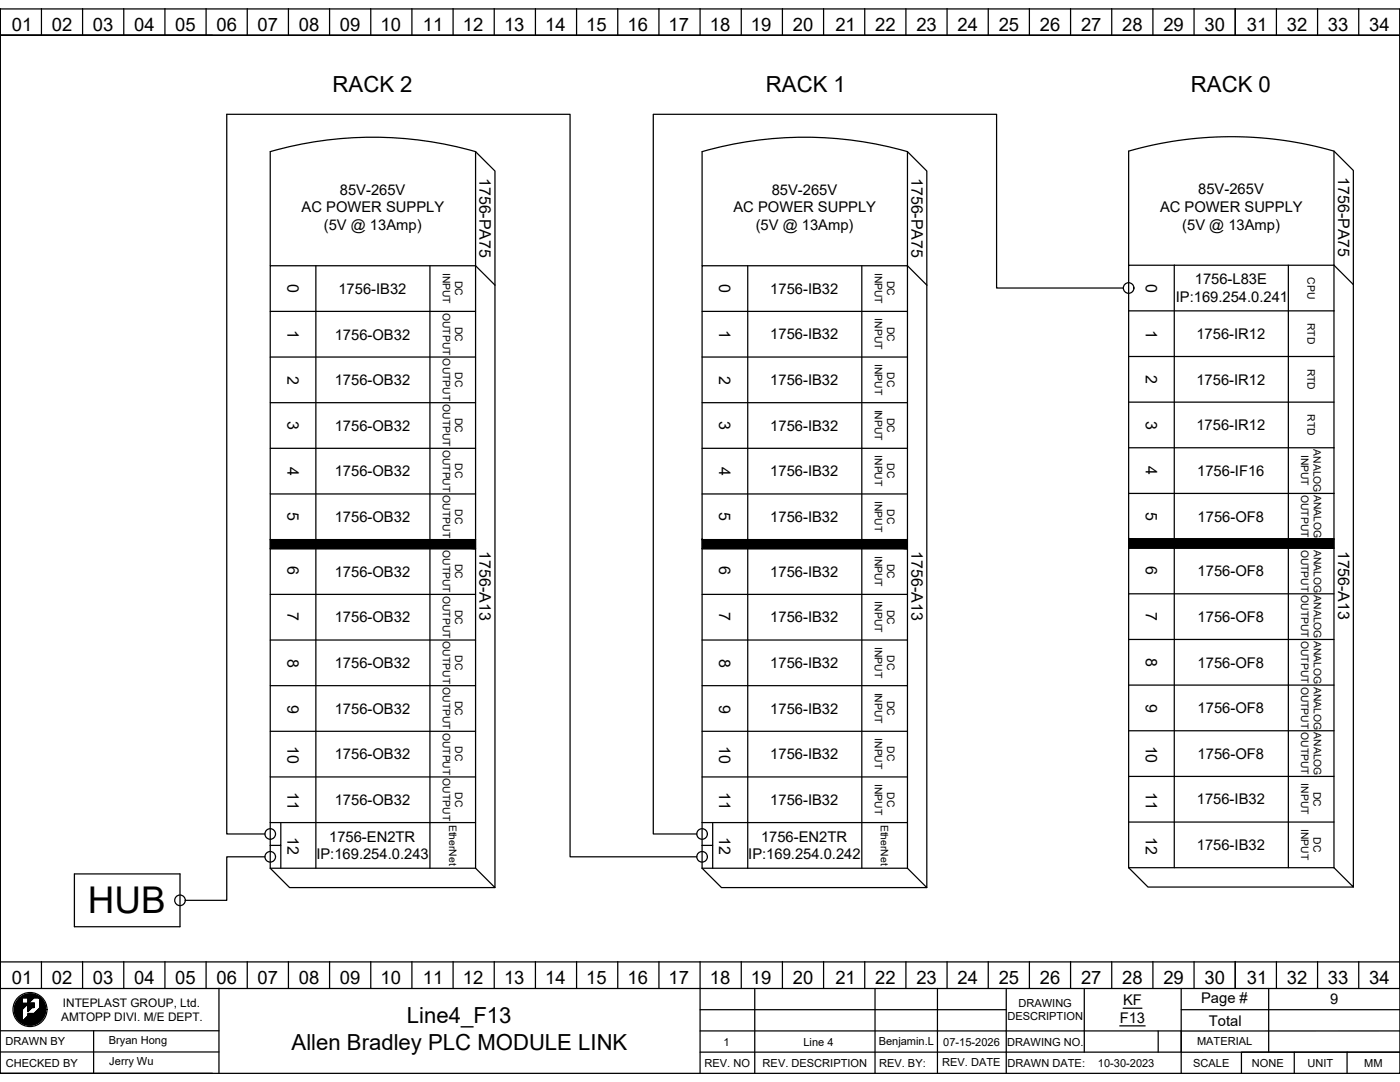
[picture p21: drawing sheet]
<svg xmlns="http://www.w3.org/2000/svg" width="279mm" height="216mm" viewBox="0 0 279 216" stroke-linecap="round" stroke-linejoin="round" font-family="sans-serif">
<defs><g id="words">
<text font-size="7.4" x="17.5" y="182.2">HUB</text>
<g font-size="4.4">
<text x="66.4" y="18.4">RACK 2</text>
<text x="152.9" y="18.4">RACK 1</text>
<text x="237.7" y="18.3">RACK 0</text>
<text x="58.2" y="209.5">Allen Bradley PLC MODULE LINK</text>
<text x="81.2" y="204.2">Line4_F13</text>
</g>
<g font-size="3.7">
<text x="2.4" y="6.2">01</text>
<text x="10.4" y="6.2">02</text>
<text x="18.6" y="6.2">03</text>
<text x="26.8" y="6.2">04</text>
<text x="35" y="6.2">05</text>
<text x="43.2" y="6.2">06</text>
<text x="51.4" y="6.2">07</text>
<text x="59.6" y="6.2">08</text>
<text x="67.8" y="6.2">09</text>
<text x="75.9" y="6.2">10</text>
<text x="84.4" y="6.2">11</text>
<text x="92.4" y="6.2">12</text>
<text x="100.6" y="6.2">13</text>
<text x="108.8" y="6.2">14</text>
<text x="117" y="6.2">15</text>
<text x="125.2" y="6.2">16</text>
<text x="133.4" y="6.2">17</text>
<text x="141.7" y="6.2">18</text>
<text x="149.9" y="6.2">19</text>
<text x="158.2" y="6.2">20</text>
<text x="166.7" y="6.2">21</text>
<text x="174.7" y="6.2">22</text>
<text x="182.9" y="6.2">23</text>
<text x="191.1" y="6.2">24</text>
<text x="199.3" y="6.2">25</text>
<text x="207.5" y="6.2">26</text>
<text x="215.7" y="6.2">27</text>
<text x="224" y="6.2">28</text>
<text x="232.2" y="6.2">29</text>
<text x="240.4" y="6.2">30</text>
<text x="248.8" y="6.2">31</text>
<text x="256.8" y="6.2">32</text>
<text x="265" y="6.2">33</text>
<text x="273.2" y="6.2">34</text>
<text x="2.4" y="196.4">01</text>
<text x="10.4" y="196.4">02</text>
<text x="18.6" y="196.4">03</text>
<text x="26.8" y="196.4">04</text>
<text x="35" y="196.4">05</text>
<text x="43.2" y="196.4">06</text>
<text x="51.4" y="196.4">07</text>
<text x="59.6" y="196.4">08</text>
<text x="67.8" y="196.4">09</text>
<text x="75.9" y="196.4">10</text>
<text x="84.4" y="196.4">11</text>
<text x="92.4" y="196.4">12</text>
<text x="100.6" y="196.4">13</text>
<text x="108.8" y="196.4">14</text>
<text x="117" y="196.4">15</text>
<text x="125.2" y="196.4">16</text>
<text x="133.4" y="196.4">17</text>
<text x="141.7" y="196.4">18</text>
<text x="149.9" y="196.4">19</text>
<text x="158.2" y="196.4">20</text>
<text x="166.7" y="196.4">21</text>
<text x="174.7" y="196.4">22</text>
<text x="182.9" y="196.4">23</text>
<text x="191.1" y="196.4">24</text>
<text x="199.3" y="196.4">25</text>
<text x="207.5" y="196.4">26</text>
<text x="215.7" y="196.4">27</text>
<text x="224" y="196.4">28</text>
<text x="232.2" y="196.4">29</text>
<text x="240.4" y="196.4">30</text>
<text x="248.8" y="196.4">31</text>
<text x="256.8" y="196.4">32</text>
<text x="265" y="196.4">33</text>
<text x="273.2" y="196.4">34</text>
</g>
<g font-size="3.2">
<text x="95.7" y="35.5" transform="rotate(90 95.7 35.5)">1756-PA75</text>
<text x="181.9" y="35.5" transform="rotate(90 181.9 35.5)">1756-PA75</text>
<text x="267" y="35.4" transform="rotate(90 267 35.4)">1756-PA75</text>
<text x="57.4" y="56.7" transform="rotate(90 57.4 56.7)">0</text>
<text x="143.5" y="56.7" transform="rotate(90 143.5 56.7)">0</text>
<text x="228.7" y="56.6" transform="rotate(90 228.7 56.6)">0</text>
<text x="57.4" y="65.9" transform="rotate(90 57.4 65.9)">1</text>
<text x="143.5" y="65.9" transform="rotate(90 143.5 65.9)">1</text>
<text x="228.7" y="65.8" transform="rotate(90 228.7 65.8)">1</text>
<text x="57.3" y="75" transform="rotate(90 57.3 75)">2</text>
<text x="143.5" y="75" transform="rotate(90 143.5 75)">2</text>
<text x="228.7" y="74.9" transform="rotate(90 228.7 74.9)">2</text>
<text x="228.7" y="84" transform="rotate(90 228.7 84)">3</text>
<text x="57.4" y="84.1" transform="rotate(90 57.4 84.1)">3</text>
<text x="143.5" y="84.1" transform="rotate(90 143.5 84.1)">3</text>
<text x="57.3" y="93.1" transform="rotate(90 57.3 93.1)">4</text>
<text x="143.5" y="93.1" transform="rotate(90 143.5 93.1)">4</text>
<text x="228.7" y="93" transform="rotate(90 228.7 93)">4</text>
<text x="57.4" y="102.2" transform="rotate(90 57.4 102.2)">5</text>
<text x="143.5" y="102.2" transform="rotate(90 143.5 102.2)">5</text>
<text x="228.7" y="102.1" transform="rotate(90 228.7 102.1)">5</text>
<text x="57.4" y="113" transform="rotate(90 57.4 113)">6</text>
<text x="95.7" y="110" transform="rotate(90 95.7 110)">1756-A13</text>
<text x="143.6" y="113" transform="rotate(90 143.6 113)">6</text>
<text x="181.9" y="110" transform="rotate(90 181.9 110)">1756-A13</text>
<text x="228.7" y="112.9" transform="rotate(90 228.7 112.9)">6</text>
<text x="267" y="109.9" transform="rotate(90 267 109.9)">1756-A13</text>
<text x="57.4" y="122.2" transform="rotate(90 57.4 122.2)">7</text>
<text x="143.6" y="122.2" transform="rotate(90 143.6 122.2)">7</text>
<text x="228.7" y="122.1" transform="rotate(90 228.7 122.1)">7</text>
<text x="57.4" y="131.4" transform="rotate(90 57.4 131.4)">8</text>
<text x="143.6" y="131.4" transform="rotate(90 143.6 131.4)">8</text>
<text x="228.7" y="131.3" transform="rotate(90 228.7 131.3)">8</text>
<text x="57.4" y="140.6" transform="rotate(90 57.4 140.6)">9</text>
<text x="143.6" y="140.6" transform="rotate(90 143.6 140.6)">9</text>
<text x="228.7" y="140.5" transform="rotate(90 228.7 140.5)">9</text>
<text x="57.4" y="148.9" transform="rotate(90 57.4 148.9)">10</text>
<text x="143.5" y="148.9" transform="rotate(90 143.5 148.9)">10</text>
<text x="228.7" y="148.8" transform="rotate(90 228.7 148.8)">10</text>
<text x="57.4" y="158.1" transform="rotate(90 57.4 158.1)">11</text>
<text x="143.5" y="158.1" transform="rotate(90 143.5 158.1)">11</text>
<text x="228.7" y="158" transform="rotate(90 228.7 158)">11</text>
<text x="57.4" y="167.1" transform="rotate(90 57.4 167.1)">12</text>
<text x="143.5" y="167.1" transform="rotate(90 143.5 167.1)">12</text>
<text x="228.7" y="167" transform="rotate(90 228.7 167)">12</text>
</g>
<g font-size="2.9">
<text x="67.8" y="38.8">85V-265V</text>
<text x="154" y="38.8">85V-265V</text>
<text x="239.1" y="38.7">85V-265V</text>
<text x="60.2" y="42.4">AC POWER SUPPLY</text>
<text x="64.6" y="45.9">(5V @ 13Amp)</text>
<text x="146.4" y="42.4">AC POWER SUPPLY</text>
<text x="150.8" y="45.9">(5V @ 13Amp)</text>
<text x="231.5" y="42.3">AC POWER SUPPLY</text>
<text x="235.9" y="45.8">(5V @ 13Amp)</text>
<text x="67.5" y="58.6">1756-IB32</text>
<text x="153.7" y="58.6">1756-IB32</text>
<text x="238.4" y="56.8">1756-L83E</text>
<text x="234.6" y="60.3">IP:169.254.0.241</text>
<text x="66.8" y="67.7">1756-OB32</text>
<text x="153.7" y="67.7">1756-IB32</text>
<text x="238.8" y="67.6">1756-IR12</text>
<text x="66.8" y="76.9">1756-OB32</text>
<text x="153.7" y="76.8">1756-IB32</text>
<text x="238.8" y="76.7">1756-IR12</text>
<text x="66.8" y="86">1756-OB32</text>
<text x="153.7" y="85.9">1756-IB32</text>
<text x="238.8" y="85.8">1756-IR12</text>
<text x="66.8" y="95.1">1756-OB32</text>
<text x="153.7" y="95">1756-IB32</text>
<text x="238.9" y="94.9">1756-IF16</text>
<text x="66.8" y="104.2">1756-OB32</text>
<text x="153.7" y="104.2">1756-IB32</text>
<text x="239" y="104.1">1756-OF8</text>
<text x="66.8" y="115.1">1756-OB32</text>
<text x="153.7" y="115.1">1756-IB32</text>
<text x="239" y="115">1756-OF8</text>
<text x="66.8" y="124.2">1756-OB32</text>
<text x="153.7" y="124.2">1756-IB32</text>
<text x="239" y="124.1">1756-OF8</text>
<text x="66.8" y="133.3">1756-OB32</text>
<text x="153.7" y="133.3">1756-IB32</text>
<text x="239" y="133.2">1756-OF8</text>
<text x="66.8" y="142.4">1756-OB32</text>
<text x="153.7" y="142.4">1756-IB32</text>
<text x="239" y="142.3">1756-OF8</text>
<text x="66.8" y="151.5">1756-OB32</text>
<text x="153.7" y="151.5">1756-IB32</text>
<text x="239" y="151.4">1756-OF8</text>
<text x="66.8" y="160.6">1756-OB32</text>
<text x="153.7" y="160.6">1756-IB32</text>
<text x="238.9" y="160.5">1756-IB32</text>
<text x="65.7" y="168">1756-EN2TR</text>
<text x="151.9" y="168">1756-EN2TR</text>
<text x="63.1" y="171.5">IP:169.254.0.243</text>
<text x="149.3" y="171.5">IP:169.254.0.242</text>
<text x="238.9" y="169.6">1756-IB32</text>
<text x="224.1" y="200.6">KF</text>
<text x="239.7" y="200.1">Page #</text>
<text x="265.5" y="200.4">9</text>
<text x="223.5" y="204.1">F13</text>
<text x="241.3" y="204.6">Total</text>
</g>
<g font-size="2.4">
<text x="12.2" y="203.7">AMTOPP DIVI. M/E DEPT.</text>
<text x="12.6" y="200.9">INTEPLAST GROUP, Ltd.</text>
</g>
<g font-size="2.2">
<text x="201.1" y="203.6">DESCRIPTION</text>
<text x="203.3" y="200.9">DRAWING</text>
<text x="1.1" y="208.6">DRAWN BY</text>
<text x="21.7" y="208.3">Bryan Hong</text>
<text x="144.4" y="208.8">1</text>
<text x="160.3" y="208.8">Line 4</text>
<text x="175.4" y="208.5">Benjamin.L</text>
<text x="188.3" y="208.7">07-15-2026</text>
<text x="201" y="208.6">DRAWING NO.</text>
<text x="238.9" y="208.6">MATERIAL</text>
<text x="1.2" y="212.8">CHECKED BY</text>
<text x="21.8" y="212.6">Jerry Wu</text>
<text x="140.6" y="212.9">REV. NO</text>
<text x="152.2" y="212.9">REV. DESCRIPTION</text>
<text x="175.4" y="212.9">REV. BY:</text>
<text x="188" y="212.6">REV. DATE</text>
<text x="201.1" y="212.9">DRAWN DATE:</text>
<text x="219.1" y="212.8">10-30-2023</text>
<text x="238.1" y="212.9">SCALE</text>
<text x="249.8" y="212.9">NONE</text>
<text x="260.9" y="212.8">UNIT</text>
<text x="272.3" y="212.9">MM</text>
</g>
<g font-size="2.1">
<text x="88.4" y="54.4" transform="rotate(90 88.4 54.4)">INPUT</text>
<text x="90.9" y="56.1" transform="rotate(90 90.9 56.1)">DC</text>
<text x="174.6" y="54.4" transform="rotate(90 174.6 54.4)">INPUT</text>
<text x="177" y="56.1" transform="rotate(90 177 56.1)">DC</text>
<text x="260.9" y="55.3" transform="rotate(90 260.9 55.3)">CPU</text>
<text x="88.4" y="62.4" transform="rotate(90 88.4 62.4)">OUTPUT</text>
<text x="90.9" y="65.2" transform="rotate(90 90.9 65.2)">DC</text>
<text x="174.6" y="63.5" transform="rotate(90 174.6 63.5)">INPUT</text>
<text x="177" y="65.2" transform="rotate(90 177 65.2)">DC</text>
<text x="260.9" y="64.4" transform="rotate(90 260.9 64.4)">RTD</text>
<text x="88.4" y="71.5" transform="rotate(90 88.4 71.5)">OUTPUT</text>
<text x="90.9" y="74.3" transform="rotate(90 90.9 74.3)">DC</text>
<text x="174.6" y="72.6" transform="rotate(90 174.6 72.6)">INPUT</text>
<text x="177" y="74.3" transform="rotate(90 177 74.3)">DC</text>
<text x="260.9" y="73.5" transform="rotate(90 260.9 73.5)">RTD</text>
<text x="88.4" y="80.6" transform="rotate(90 88.4 80.6)">OUTPUT</text>
<text x="90.9" y="83.4" transform="rotate(90 90.9 83.4)">DC</text>
<text x="174.6" y="81.7" transform="rotate(90 174.6 81.7)">INPUT</text>
<text x="177" y="83.4" transform="rotate(90 177 83.4)">DC</text>
<text x="260.9" y="82.7" transform="rotate(90 260.9 82.7)">RTD</text>
<text x="88.4" y="89.7" transform="rotate(90 88.4 89.7)">OUTPUT</text>
<text x="262.2" y="89.7" transform="rotate(90 262.2 89.7)">ANALOG</text>
<text x="90.9" y="92.5" transform="rotate(90 90.9 92.5)">DC</text>
<text x="174.6" y="90.8" transform="rotate(90 174.6 90.8)">INPUT</text>
<text x="177" y="92.5" transform="rotate(90 177 92.5)">DC</text>
<text x="259.7" y="90.7" transform="rotate(90 259.7 90.7)">INPUT</text>
<text x="88.4" y="98.9" transform="rotate(90 88.4 98.9)">OUTPUT</text>
<text x="90.9" y="101.6" transform="rotate(90 90.9 101.6)">DC</text>
<text x="174.6" y="99.9" transform="rotate(90 174.6 99.9)">INPUT</text>
<text x="177" y="101.6" transform="rotate(90 177 101.6)">DC</text>
<text x="259.7" y="98.7" transform="rotate(90 259.7 98.7)">OUTPUT</text>
<text x="262.2" y="98.8" transform="rotate(90 262.2 98.8)">ANALOG</text>
<text x="88.4" y="109.8" transform="rotate(90 88.4 109.8)">OUTPUT</text>
<text x="90.9" y="112.5" transform="rotate(90 90.9 112.5)">DC</text>
<text x="174.6" y="110.9" transform="rotate(90 174.6 110.9)">INPUT</text>
<text x="177" y="112.5" transform="rotate(90 177 112.5)">DC</text>
<text x="259.7" y="109.7" transform="rotate(90 259.7 109.7)">OUTPUT</text>
<text x="262.2" y="109.7" transform="rotate(90 262.2 109.7)">ANALOG</text>
<text x="88.4" y="118.9" transform="rotate(90 88.4 118.9)">OUTPUT</text>
<text x="174.6" y="120" transform="rotate(90 174.6 120)">INPUT</text>
<text x="259.7" y="118.8" transform="rotate(90 259.7 118.8)">OUTPUT</text>
<text x="262.2" y="118.8" transform="rotate(90 262.2 118.8)">ANALOG</text>
<text x="90.9" y="121.6" transform="rotate(90 90.9 121.6)">DC</text>
<text x="177" y="121.6" transform="rotate(90 177 121.6)">DC</text>
<text x="88.4" y="128" transform="rotate(90 88.4 128)">OUTPUT</text>
<text x="90.9" y="130.7" transform="rotate(90 90.9 130.7)">DC</text>
<text x="174.6" y="129.1" transform="rotate(90 174.6 129.1)">INPUT</text>
<text x="177" y="130.7" transform="rotate(90 177 130.7)">DC</text>
<text x="259.7" y="127.9" transform="rotate(90 259.7 127.9)">OUTPUT</text>
<text x="262.2" y="127.9" transform="rotate(90 262.2 127.9)">ANALOG</text>
<text x="88.4" y="137.1" transform="rotate(90 88.4 137.1)">OUTPUT</text>
<text x="259.7" y="137" transform="rotate(90 259.7 137)">OUTPUT</text>
<text x="262.2" y="137" transform="rotate(90 262.2 137)">ANALOG</text>
<text x="90.9" y="139.8" transform="rotate(90 90.9 139.8)">DC</text>
<text x="174.6" y="138.2" transform="rotate(90 174.6 138.2)">INPUT</text>
<text x="177" y="139.8" transform="rotate(90 177 139.8)">DC</text>
<text x="88.4" y="146.2" transform="rotate(90 88.4 146.2)">OUTPUT</text>
<text x="90.9" y="148.9" transform="rotate(90 90.9 148.9)">DC</text>
<text x="174.6" y="147.3" transform="rotate(90 174.6 147.3)">INPUT</text>
<text x="177" y="148.9" transform="rotate(90 177 148.9)">DC</text>
<text x="259.7" y="146.1" transform="rotate(90 259.7 146.1)">OUTPUT</text>
<text x="262.2" y="146.1" transform="rotate(90 262.2 146.1)">ANALOG</text>
<text x="88.4" y="155.3" transform="rotate(90 88.4 155.3)">OUTPUT</text>
<text x="90.9" y="158.1" transform="rotate(90 90.9 158.1)">DC</text>
<text x="174.6" y="156.4" transform="rotate(90 174.6 156.4)">INPUT</text>
<text x="177" y="158.1" transform="rotate(90 177 158.1)">DC</text>
<text x="259.7" y="156.3" transform="rotate(90 259.7 156.3)">INPUT</text>
<text x="262.2" y="157.9" transform="rotate(90 262.2 157.9)">DC</text>
<text x="89.6" y="164.5" transform="rotate(90 89.6 164.5)">EtherNet</text>
<text x="175.8" y="164.5" transform="rotate(90 175.8 164.5)">EtherNet</text>
<text x="259.7" y="165.4" transform="rotate(90 259.7 165.4)">INPUT</text>
<text x="262.2" y="167.1" transform="rotate(90 262.2 167.1)">DC</text>
</g>
</g></defs>
<g fill="none" stroke="#000" stroke-width=".25">
<path d="M.1 1.8h279.3v212.4h-279.3zM.1 7v-5.2v5.3M.1 7.1v184.8v-4.2M8.3 1.7v5.4M16.5 1.7v5.4M24.7 1.7v5.4M32.9 1.7v5.4M41.1 1.7v5.4M42.4 7.1h-42.3h279.3M49.3 1.7v5.4M57.6 1.7v5.4M65.8 1.7v5.4"/>
<path d="M74 1.7v5.4M82.2 1.7v5.4M90.4 1.7v5.4M98.6 1.7v5.4M106.9 1.7v5.4M115.1 1.7v5.4M123.3 1.7v5.4M131.5 1.7v5.4M139.7 1.7v5.4M147.9 1.7v5.4M156.1 1.7v5.4M164.4 1.7v5.4"/>
<path d="M172.6 1.7v5.4M180.8 1.7v5.4M189 1.7v5.4M197.2 1.7v5.4M205.4 1.7v5.4M213.7 1.7v5.4M221.9 1.7v5.4M230.1 1.7v5.4M238.3 1.7v5.4M246.5 1.7v5.4M254.7 1.7v5.4M262.9 1.7v5.4"/>
<path d="M271.2 1.7v5.4M279.4 1.8v195.4h-279.3v-5.3h279.3M53.9 30.3a74.4 74.4 0 0 1 41 0M53.9 30.3v22.7M94.9 30.3l3.9 3.8v22.8l-3.9-3.9zM140.1 30.3a74.4 74.4 0 0 1 41 0M140.1 30.3v22.7M181.1 30.3l3.9 3.8v22.8l-3.9-3.9zM266.2 30.2v40.9M63 53v54.7M85.8 53v54.7M98.8 56.9v120.2l-3.9-3.9"/>
<path d="M149.2 53v54.7M172 53v54.7M185 56.9v120.2l-3.9-3.9M224.2 57.5h-25.3v-34.7h-68.5v143.6h8.7M225.2 52.9v-22.7a74.4 74.4 0 0 1 41 0l3.9 3.8v22.8M234.4 52.9h-9.2v9.1M234.4 52.9h31.8l3.9 3.9M234.4 52.9v54.7M257.1 52.9v54.7M270.1 56.8v120.2l-3.9-3.9M53.9 62.1h41M53.9 71.2h41"/>
<path d="M140.1 62.1h41M140.1 71.2h41M225.2 62v36.5M225.2 62h41M225.2 71.1h41M266.2 71.1v18.2M53.9 80.3h41M53.9 89.5h41M53.9 98.6h41M140.1 80.3h41M140.1 89.5h41M140.1 98.6h41"/>
<path d="M225.2 80.2h41M225.2 89.3h41M225.2 98.5h41M225.2 98.5v20M266.2 89.3v20.1M53.9 109.5v54.6M53.9 107.7v-54.7h41v54.7M53.9 107.7h41M53.9 118.6h41M53.9 109.5h41M53.9 107.7v1.8M63 109.5v63.7"/>
<path d="M85.8 109.5v63.7M94.9 109.5v63.7M94.9 107.7v1.8M140.1 109.5v54.6M140.1 107.7v-54.7h41v54.7M140.1 107.7h.1M140.1 107.7h41M140.1 118.6h41M140.1 109.5h41M140.1 107.7v1.8M149.2 109.5v63.7M172 109.5v63.7"/>
<path d="M181.1 109.5v63.7M181.1 107.7v1.8M225.2 118.5v54.6M225.2 107.6h.1M225.2 107.6h41M225.2 118.5h41M225.2 109.4h41M234.4 109.4v63.7M257.1 109.4v63.7M266.2 109.4v63.7M53.9 127.7h41M53.9 136.8h41"/>
<path d="M140.1 127.7h41M140.1 136.8h41M225.2 127.6h41M225.2 136.7h41M53.9 145.9h41M53.9 155h41M140.1 145.9h41M140.1 155h41M225.2 145.8h41M225.2 154.9h41M14.8 174.4h21.1v10.5h-21.1zM52.9 166.4h-7.6v-143.6h68.5v148.2h25.3"/>
<path d="M52.9 171h-7.6v8.7h-8.3M53.9 173.2h41M53.9 164.1h41M53.9 173.2l3.9 3.9h41M53.9 164.1v9.1M56 164.1v4.6h-2.1M56 168.7v4.5M140.1 173.2h41M140.1 164.1h41M140.1 173.2l3.9 3.9h41M140.1 164.1v9.1M142.2 164.1v4.6h-2.1"/>
<path d="M142.2 168.7v4.5M225.2 173.1h41M225.2 164h41M225.2 173.1l3.9 3.9h41M4 199.1l-.4 .3M4.3 198.8l-.9 .9M4.3 198.9h1.3v1.3h-1.3zM4.4 199.2l-1.4 1.4M4.4 199.2l-1.4 1.5M4.4 199.3l-1.5 1.5M4.4 199.4l-1.5 1.5M4.4 199.4l-1.5 1.6"/>
<path d="M4.4 199.5l-1.5 1.5M4.4 199.6l-1.5 1.5M4.4 199.6l-1.5 1.6M4.4 199.7l-1.5 1.6M4.4 199.8l-1.5 1.5M4.4 199.9l-1.5 1.5M4.4 199.9l-1.5 1.6M4.4 200l-1.5 1.5M4.4 198.7l-1.1 1.2M4.6 198.7l-1.4 1.3M4.7 198.6l-1.6 1.6M4.8 198.5l-1.7 1.8"/>
<path d="M5 198.5l-1.9 1.9M5.1 198.5l-2.1 2M5.2 198.4l-.7 .7M5.2 198.4l-.6 .7M5.3 198.4l-.7 .7M5.4 198.4l-.7 .7M5.5 198.4l-.7 .7M5.6 198.4l-.8 .7M5.7 198.3l-.8 .8M5.7 198.3l-.7 .8M5.8 198.3l-.8 .8M5.9 198.3l-.8 .8"/>
<path d="M6 198.3l-.8 .8M6.1 198.3l-.8 .8M6.2 198.3l-.8 .8M6.2 198.3l-.7 .8M6.3 198.3l-.8 .8M6.4 198.4l-.8 .8M6.5 198.4l-.9 .8M6.5 198.4l-.9 .9M6.6 198.4l-1 1M6.7 198.4l-1.1 1.1M6.8 198.4l-1.2 1.2M6.9 198.4l-1.3 1.3"/>
<path d="M6.9 198.5l-1.3 1.3M7 198.5l-1.4 1.4M7.1 198.5l-1.5 1.5M7.1 198.5l-1.5 1.6M7.2 198.6l-1.6 1.5M7.2 198.6l-1.6 1.6M7.3 198.6l-4.2 4.1M7.3 198.6l-.5 .5M7.4 198.6l-.5 .5M7.4 198.7l-.4 .4M7.5 198.7l-.5 .4M7.5 198.7l-.4 .4"/>
<path d="M7.5 198.7l-.3 .4M7.6 198.8l-.4 .3M7.6 198.8l-.3 .3M7.7 198.8l-.3 .3M7.7 198.8l-.2 .3M7.8 198.9l-.3 .2M7.8 198.9l-.2 .2M7.9 199l-.2 .1M7.9 199.3l.2-.2-.2 .2M7.9 199l-.2 .2M7.9 199l-.1 .2M8 199.1l-.2 .1"/>
<path d="M8 199.1l-.1 .2M8.1 199.2l-.2 .2M8.2 199.2l-.3 .2M8.2 199.2l-.3 .3M8.2 199.3l-.3 .3M8.3 199.3l-.4 .3M8.3 191.9v5.3M8.3 199.4l-.4 .3M8.3 199.4l-.4 .4M8.4 199.4l-.5 .5M8.4 199.5l-.5 .4M8.4 199.5l-.5 .5"/>
<path d="M8.5 199.5l-.6 .6M8.5 199.6l-.6 .5M8.5 199.6l-.6 .6M8.5 199.7l-.6 .6M8.6 199.8l-.7 .7M8.7 199.8l-.8 .7M8.7 199.9l-.8 .7M8.7 199.9l-.8 .8M8.7 200l-.8 .7M16.5 191.9v5.3M24.7 191.9v5.3M32.9 191.9v5.3"/>
<path d="M41.1 191.9v5.3M43.7 197.2v17M49.3 191.9v5.3M57.6 191.9v5.3M65.8 191.9v5.3M74 191.9v5.3M82.2 191.9v5.3M90.4 191.9v5.3M98.6 191.9v5.3M106.9 191.9v5.3M115.1 191.9v5.3M123.3 191.9v5.3"/>
<path d="M131.5 191.9v5.3M139.7 191.9v22.3M147.9 191.9v5.3M150.6 197.2v17M156.1 191.9v5.3M164.4 191.9v5.3M172.6 191.9v5.3M174.6 197.2v17M180.8 191.9v5.3M187.1 197.2v17M189 191.9v5.3M197.2 191.9v5.3"/>
<path d="M200.8 197.2v17M205.4 191.9v5.3M213.7 191.9v5.3M216.4 197.2v8.5h19.3M221.9 191.9v5.3M230.1 191.9v5.3M235.7 197.2v17M238.3 191.9v5.3M246.5 191.9v5.3M253.2 197.2v12.7M254.7 191.9v5.3M262.9 191.9v5.3"/>
<path d="M271.2 191.9v5.3M.1 209.9h43.6M.1 205.7h43.6M.1 214.2h42.3M4.3 201.4l2.5-2.5h.9l.3 .2 .1 1.9-1.3 1.3h-1.2v.4l-1.3 1.3zM4.4 202.9l-.6 .7M4.4 201.6l-1.2 1.2M4.4 201.8l-1.1 1.1M4.4 201.8l-1.1 1.2 1.1-1.1M4.4 202.1l-1 1.1M4.4 202.2l-1 1M4.4 202.3l-.9 .9"/>
<path d="M4.4 202.3l-.9 1M4.4 202.6l-.8 .8M4.4 202.7l-.8 .8M4.4 202.7l-.7 .8M4.4 202.8l-.7 .7M4.4 202.9l-.7 .7M4.4 203.2l-.5 .5M4.4 200.1l-1.5 1.5M4.4 200.1l-1.5 1.6M4.4 200.2l-1.5 1.5M4.4 200.3l-1.5 1.5M4.4 201.5l-1.2 1.3"/>
<path d="M4.4 201.6l-1.2 1.3M4.4 201.7l-1.2 1.2M4.4 202l-1.1 1.1M4.4 202.1l-1 1M4.4 202.4l-.9 .9M4.4 202.5l-.9 .9M4.4 202.5l-.8 .9M4.4 203l-.6 .7M4.4 203.1l-.6 .6M4.4 203.2l-.5 .6M4.4 203.3l-.5 .5M4.4 203.4l-.4 .4"/>
<path d="M4.4 203.4l-.4 .5M4.4 203.5l-.3 .4M4.4 203.6l-.3 .3M4.4 203.7l-.2 .3M4.4 203.8l-.2 .2M4.6 200.3l-1.7 1.6M4.6 200.3l-1.7 1.7M4.7 200.3l-1.8 1.7M4.8 200.3l-1.9 1.8M4.8 200.3l-1.8 1.9M4.9 200.3l-1.9 1.9M5 200.3l-2 2"/>
<path d="M5.1 200.3l-2.1 2.1M5.2 200.3l-2.2 2.1M5.2 200.3l-2.2 2.2M5.3 200.3l-2.2 2.2M5.4 200.3l-2.3 2.3M5.5 200.3l-2.4 2.3M5.5 200.3l-2.4 2.4M5.6 200.2v1.7l1.2-1.3M5.6 200.2h1.2M5.6 200.2h.1M5.6 202.2v.1M5.7 200.2l-.1 .1h.1"/>
<path d="M5.7 202.2l-.1 .1M5.7 200.3l-.1 .1M5.8 202.2l-.2 .2M5.8 200.2l-.2 .2M5.8 202.2l-.2 .3M5.9 200.2l-.3 .3 .2-.2M5.9 202.2l-.3 .3M5.9 200.2l-.3 .3 .3-.2M6 202.2l-.4 .4M6 200.2l-.4 .4 .3-.3M6.1 202.2l-1.9 1.8M6.1 200.2l-.5 .5 .4-.4"/>
<path d="M6.1 202.2l-1.8 1.9M6.2 200.2l-.6 .6M6.2 202.2l-1.9 1.9M6.3 202.2l-1.9 1.9M6.3 200.2l-.7 .7M6.4 200.2l-.8 .8M6.4 202.2l-1.9 2M6.5 200.2l-.9 .9M6.5 202.2l-2 2M6.5 202.2l-1.9 2M6.6 200.2l-1 1 1-.9M6.6 202.2l-2 2"/>
<path d="M6.6 200.3l-1 1M6.7 202.2l-2.1 2.1M6.7 200.2l-1.1 1.1M6.7 202.2l-2 2.1M6.8 200.2l-1.2 1.2 1.1-1.1M6.8 200.7l-.4 .4M6.8 200.7l-.3 .4M6.8 200.2l-1.2 1.2M6.8 200.2v.8h-.4l.4-.4M6.8 200.2l-1.2 1.3M6.8 200.3l-1.2 1.3M6.8 200.4l-1.2 1.3"/>
<path d="M6.8 200.5l-1.2 1.2M6.8 200.5l-1.2 1.3M6.8 200.7l-.3 .3M6.8 200.8l-.2 .3M6.8 200.8l-.1 .3M6.8 200.9l-.1 .2M6.8 201h.1M7.9 200.3l.7-.6-.7 .7M7.9 200.9l.9-.8-.9 .9M8.5 203.3l-.7 .7M8.6 203.1l-1 1M8.7 202.9l-1.2 1.3"/>
<path d="M8.8 200l-.9 .8M8.8 202.8l-1.5 1.5M8.8 200.1l-.9 .9M8.8 200.2l-4.1 4.1M8.9 200.2l-4.1 4.1M8.9 202.6l-1.7 1.7M8.9 200.3l-4.1 4M8.9 200.3l-4 4.1M8.9 202.5l-1.8 1.9M8.9 200.4l-4 4M8.9 200.4l-3.9 4M8.9 202.4l-1.9 2"/>
<path d="M9 200.5l-4 3.9M9 200.5l-3.9 3.9M9 202.3l-2.1 2.1M9 200.6l-3.9 3.8M9 200.6l-3.8 3.9M9 202.2l-2.2 2.3M9 200.7l-3.7 3.8M9 202.1l-2.3 2.4M9 200.8l-3.7 3.7M9 200.8l-3.6 3.7M9 202.1l-2.4 2.4M9.1 200.9l-3.7 3.6"/>
<path d="M9.1 202l-2.6 2.5M9.1 200.9l-3.6 3.6M9.1 201l-3.6 3.5M9.1 201.9l-2.7 2.6M9.1 201.1l-3.5 3.4M9.1 201.8l-2.7 2.7M9.1 201.1l-3.4 3.4M9.1 201.7l-2.8 2.8M9.1 201.2l-3.4 3.3M9.1 201.7l-2.9 2.8M9.1 201.2l-3.3 3.3M9.1 201.6l-3 3"/>
<path d="M9.1 201.4l-3.2 3.2M9.1 201.4l-3.1 3.2M9.1 201.5l-3 3.1M18.7 205.7v8.4M139.7 201.5h61.1M139.7 205.7h76.7v4.2M139.7 209.9h96M223.5 204.7h5M224.1 201.2h3.8M231.1 205.7v4.3M235.7 205.7v4.3l43.7-.1h-10.6v4.3M235.7 201.5h43.7"/>
<path d="M258.3 209.9h-10.5v4.3M268.8 209.9h-10.5v4.3M279.4 205.7h-43.7"/>
<circle cx="225.2" cy="57.5" r="1.06"/>
<circle cx="35.9" cy="179.6" r="1.06"/>
<circle cx="53.9" cy="166.4" r="1.06"/>
<circle cx="53.9" cy="171" r="1.06"/>
<circle cx="140.1" cy="171" r="1.06"/>
<circle cx="140.1" cy="166.4" r="1.06"/>
<circle cx="6" cy="201.4" r="3.4"/>
</g>
<g fill="#000" stroke="#000" stroke-width=".2">
<path d="M53.9 107.7l41 1.8v-1.8zM53.9 107.7l41 1.8h-41z"/>
<path d="M140.1 107.7h41zM140.1 107.7h41z"/>
<path d="M140.1 107.7l41 1.8v-1.8zM140.1 107.7l41 1.8h-41z"/>
<path d="M225.2 107.6h41zM225.2 107.6h41z"/>
<path d="M225.2 107.6l41 1.8v-1.8zM225.2 107.6l41 1.8h-41z"/>
</g>
<use href="#words"/>
</svg>
